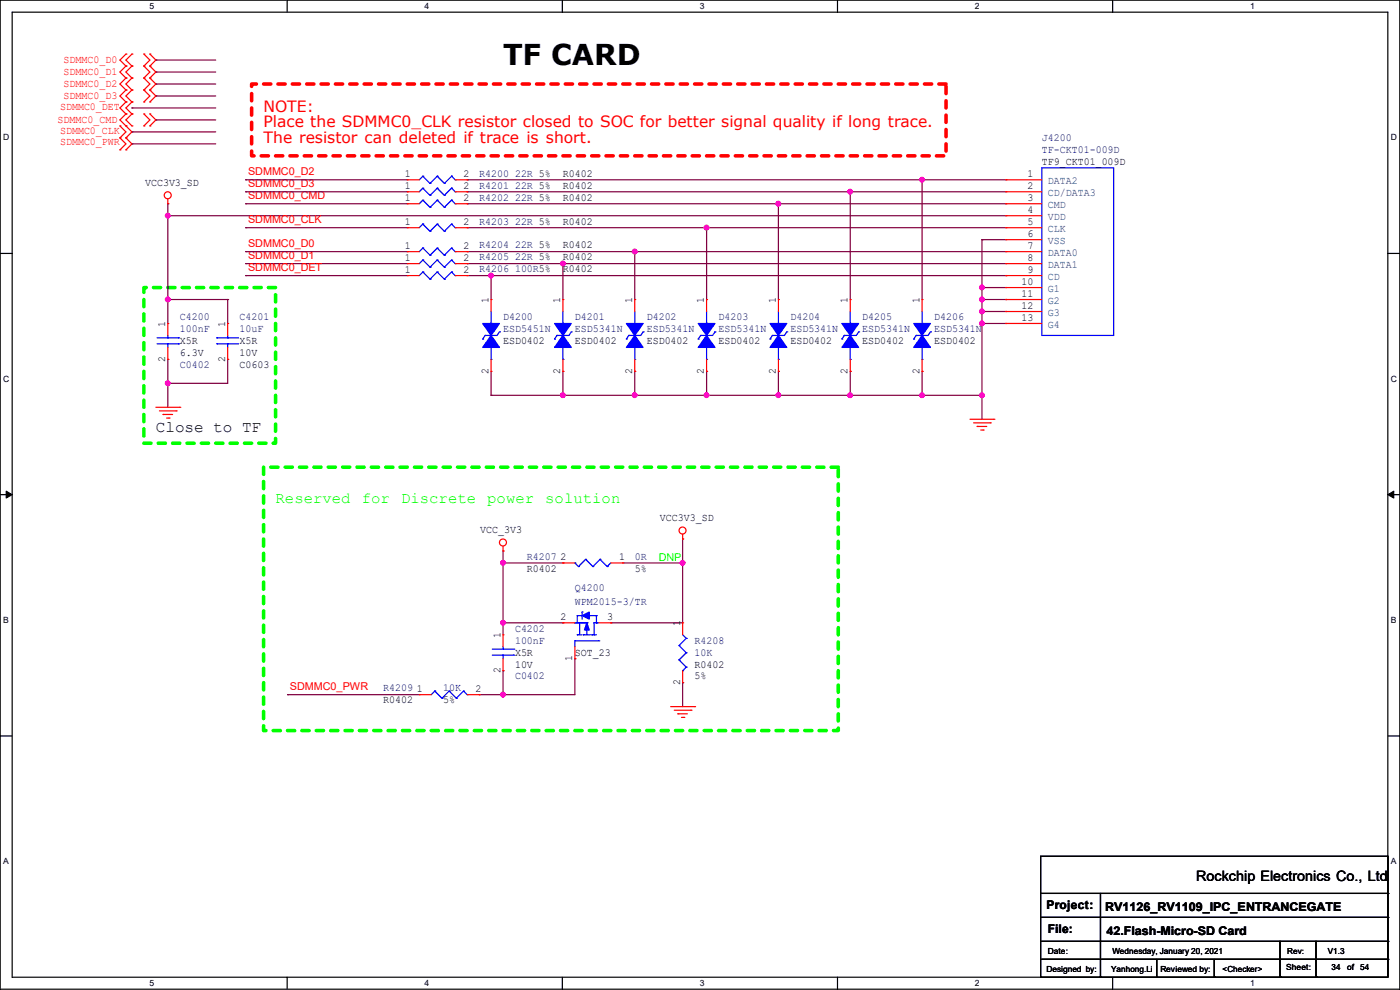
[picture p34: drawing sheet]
<svg xmlns="http://www.w3.org/2000/svg" width="297mm" height="210mm" viewBox="0 0 297 210" stroke-linecap="round" stroke-linejoin="round" font-family="sans-serif">
<defs><g id="words">
<text font-size="6.1" x="106.7" y="13.8">TF CARD</text>
<text font-size="3.4" x="33.1" y="91.6">Close to TF</text>
<g font-size="3.3" fill="#f00">
<text x="55.9" y="23.7">NOTE:</text>
<text x="55.9" y="27">Place the SDMMC0_CLK resistor closed to SOC for better signal quality if long trace.</text>
<text x="55.9" y="30.3">The resistor can deleted if trace is short.</text>
</g>
<g font-size="3.3" fill="#0f0">
<text x="58.5" y="106.8">Reserved</text>
<text x="76.8" y="106.8">for</text>
<text x="85.1" y="106.8">Discrete</text>
<text x="103.4" y="106.8">power</text>
<text x="115.7" y="106.8">solution</text>
</g>
<text font-size="3" x="253.8" y="186.9">Rockchip Electronics Co., Ltd</text>
<g font-size="2.5">
<text x="222" y="192.9">Project:</text>
<text x="222.3" y="198">File:</text>
<text x="234.5" y="193.2">RV1126_RV1109_IPC_ENTRANCEGATE</text>
<text x="234.7" y="198.2">42.Flash-Micro-SD Card</text>
</g>
<g font-size="2.3" fill="#f00">
<text x="13.5" y="13.3">SDMMC0_D0</text>
<text x="13.5" y="15.9">SDMMC0_D1</text>
<text x="12.7" y="23.2">SDMMC0_DET</text>
<text x="13.5" y="18.4">SDMMC0_D2</text>
<text x="13.5" y="21">SDMMC0_D3</text>
<text x="12.2" y="26">SDMMC0_CMD</text>
<text x="12.7" y="28.3">SDMMC0_CLK</text>
<text x="12.7" y="30.9">SDMMC0_PWR</text>
<text x="52.6" y="39.8">SDMMC0_D3</text>
<text x="52.6" y="37.2">SDMMC0_D2</text>
<text x="52.6" y="42.3">SDMMC0_CMD</text>
<text x="52.6" y="47.4">SDMMC0_CLK</text>
<text x="52.6" y="52.5">SDMMC0_D0</text>
<text x="52.6" y="55">SDMMC0_D1</text>
<text x="52.6" y="57.5">SDMMC0_DET</text>
<text x="61.5" y="146.4">SDMMC0_PWR</text>
</g>
<g font-size="2.3" fill="#000080">
<text x="221" y="29.8">J4200</text>
<text x="221" y="32.4">TF-CKT01-009D</text>
<text x="101.6" y="37.5">R4200 22R 5%</text>
<text x="101.6" y="40">R4201 22R 5%</text>
<text x="101.6" y="47.6">R4203 22R 5%</text>
<text x="101.6" y="42.5">R4202 22R 5%</text>
<text x="101.6" y="52.7">R4204 22R 5%</text>
<text x="101.6" y="55.2">R4205 22R 5%</text>
<text x="101.6" y="57.8">R4206 100R5%</text>
<text x="38.1" y="67.9">C4200</text>
<text x="38.1" y="70.5">100nF</text>
<text x="50.8" y="67.9">C4201</text>
<text x="50.8" y="70.5">10uF</text>
<text x="106.7" y="67.9">D4200</text>
<text x="106.7" y="70.5">ESD5451N</text>
<text x="122" y="67.9">D4201</text>
<text x="122" y="70.5">ESD5341N</text>
<text x="137.2" y="67.9">D4202</text>
<text x="137.2" y="70.5">ESD5341N</text>
<text x="152.4" y="67.9">D4203</text>
<text x="152.4" y="70.5">ESD5341N</text>
<text x="167.7" y="67.9">D4204</text>
<text x="167.7" y="70.5">ESD5341N</text>
<text x="182.9" y="67.9">D4205</text>
<text x="182.9" y="70.5">ESD5341N</text>
<text x="198.2" y="67.9">D4206</text>
<text x="198.2" y="70.5">ESD5341N</text>
<text x="38.1" y="78.1">C0402</text>
<text x="111.8" y="118.7">R4207</text>
<text x="134.7" y="118.7">0R</text>
<text x="122" y="125.3">Q4200</text>
<text x="122" y="128.4">WPM2015-3/TR</text>
<text x="109.3" y="134">C4202</text>
<text x="109.3" y="136.5">100nF</text>
<text x="147.4" y="136.5">R4208</text>
<text x="147.4" y="139.1">10K</text>
<text x="81.3" y="146.7">R4209</text>
<text x="94" y="146.7">10K</text>
<text x="109.3" y="144.1">C0402</text>
</g>
<g font-size="2.3">
<text x="221" y="34.9">TF9_CKT01_009D</text>
<text x="30.8" y="39.5">VCC3V3_SD</text>
<text x="85.9" y="37.6">1</text>
<text x="85.9" y="40.1">1</text>
<text x="98.3" y="37.6">2</text>
<text x="98.3" y="40.1">2</text>
<text x="119.4" y="37.5">R0402</text>
<text x="119.4" y="40">R0402</text>
<text x="218" y="40.1">2</text>
<text x="218" y="37.6">1</text>
<text x="85.9" y="47.8">1</text>
<text x="85.9" y="42.7">1</text>
<text x="98.3" y="47.8">2</text>
<text x="98.3" y="42.7">2</text>
<text x="119.4" y="47.6">R0402</text>
<text x="119.4" y="42.5">R0402</text>
<text x="218" y="42.7">3</text>
<text x="218" y="45.2">4</text>
<text x="218" y="47.8">5</text>
<text x="85.9" y="52.8">1</text>
<text x="98.3" y="52.8">2</text>
<text x="119.4" y="52.7">R0402</text>
<text x="218" y="50.3">6</text>
<text x="218" y="52.8">7</text>
<text x="85.9" y="55.4">1</text>
<text x="85.9" y="57.9">1</text>
<text x="98.3" y="55.4">2</text>
<text x="98.3" y="57.9">2</text>
<text x="119.4" y="55.2">R0402</text>
<text x="119.4" y="57.8">R0402</text>
<text x="218" y="55.4">8</text>
<text x="218" y="57.9">9</text>
<text x="103.6" y="64.3" transform="rotate(-90 103.6 64.3)">1</text>
<text x="118.9" y="64.3" transform="rotate(-90 118.9 64.3)">1</text>
<text x="134.1" y="64.3" transform="rotate(-90 134.1 64.3)">1</text>
<text x="149.4" y="64.3" transform="rotate(-90 149.4 64.3)">1</text>
<text x="164.6" y="64.3" transform="rotate(-90 164.6 64.3)">1</text>
<text x="179.8" y="64.3" transform="rotate(-90 179.8 64.3)">1</text>
<text x="195.1" y="64.3" transform="rotate(-90 195.1 64.3)">1</text>
<text x="216.7" y="60.5">10</text>
<text x="216.7" y="63">11</text>
<text x="216.7" y="65.5">12</text>
<text x="35.1" y="69.4" transform="rotate(-90 35.1 69.4)">1</text>
<text x="47.8" y="69.4" transform="rotate(-90 47.8 69.4)">1</text>
<text x="216.7" y="68.1">13</text>
<text x="35.1" y="76.8" transform="rotate(-90 35.1 76.8)">2</text>
<text x="38.1" y="73">X5R</text>
<text x="38.1" y="75.6">6.3V</text>
<text x="47.8" y="76.8" transform="rotate(-90 47.8 76.8)">2</text>
<text x="50.8" y="73">X5R</text>
<text x="50.8" y="75.6">10V</text>
<text x="106.7" y="73">ESD0402</text>
<text x="122" y="73">ESD0402</text>
<text x="137.2" y="73">ESD0402</text>
<text x="152.4" y="73">ESD0402</text>
<text x="167.7" y="73">ESD0402</text>
<text x="182.9" y="73">ESD0402</text>
<text x="198.2" y="73">ESD0402</text>
<text x="50.8" y="78.1">C0603</text>
<text x="103.6" y="79.3" transform="rotate(-90 103.6 79.3)">2</text>
<text x="118.9" y="79.3" transform="rotate(-90 118.9 79.3)">2</text>
<text x="134.1" y="79.3" transform="rotate(-90 134.1 79.3)">2</text>
<text x="149.4" y="79.3" transform="rotate(-90 149.4 79.3)">2</text>
<text x="164.6" y="79.3" transform="rotate(-90 164.6 79.3)">2</text>
<text x="179.8" y="79.3" transform="rotate(-90 179.8 79.3)">2</text>
<text x="195.1" y="79.3" transform="rotate(-90 195.1 79.3)">2</text>
<text x="101.9" y="113.2">VCC_3V3</text>
<text x="140" y="110.6">VCC3V3_SD</text>
<text x="118.9" y="118.9">2</text>
<text x="131.4" y="118.9">1</text>
<text x="111.8" y="121.3">R0402</text>
<text x="134.7" y="121.3">5%</text>
<text x="118.9" y="131.6">2</text>
<text x="128.8" y="131.6">3</text>
<text x="106.2" y="135.4" transform="rotate(-90 106.2 135.4)">1</text>
<text x="144.3" y="132.9" transform="rotate(-90 144.3 132.9)">1</text>
<text x="106.2" y="142.8" transform="rotate(-90 106.2 142.8)">2</text>
<text x="109.3" y="139.1">X5R</text>
<text x="109.3" y="141.6">10V</text>
<text x="121.4" y="140.3" transform="rotate(-90 121.4 140.3)">1</text>
<text x="122" y="139.1">SOT_23</text>
<text x="147.4" y="141.6">R0402</text>
<text x="81.3" y="149.2">R0402</text>
<text x="88.4" y="146.8">1</text>
<text x="94" y="149.2">5%</text>
<text x="100.9" y="146.8">2</text>
<text x="144.3" y="145.3" transform="rotate(-90 144.3 145.3)">2</text>
<text x="147.4" y="144.1">5%</text>
</g>
<g font-size="2.3" fill="#004080">
<text x="222.3" y="41.6">CD/DATA3</text>
<text x="222.3" y="39.1">DATA2</text>
<text x="222.3" y="44.2">CMD</text>
<text x="222.3" y="46.7">VDD</text>
<text x="222.3" y="49.2">CLK</text>
<text x="222.3" y="51.8">VSS</text>
<text x="222.3" y="54.3">DATA0</text>
<text x="222.3" y="56.9">DATA1</text>
<text x="222.3" y="59.4">CD</text>
<text x="222.3" y="61.9">G1</text>
<text x="222.3" y="64.5">G2</text>
<text x="222.3" y="67">G3</text>
<text x="222.3" y="69.6">G4</text>
</g>
<text font-size="2.3" fill="#0f0" x="139.7" y="119">DNP</text>
<g font-size="1.8">
<text x="31.7" y="1.9">5</text>
<text x="90.1" y="1.9">4</text>
<text x="148.5" y="1.9">3</text>
<text x="206.8" y="1.9">2</text>
<text x="265.2" y="1.9">1</text>
<text x=".7" y="29.8">D</text>
<text x="295.1" y="29.8">D</text>
<text x=".7" y="80.9">C</text>
<text x="295.1" y="80.9">C</text>
<text x=".7" y="132.1">B</text>
<text x="295.1" y="132.1">B</text>
<text x=".7" y="183.3">A</text>
<text x="295.1" y="183.3">A</text>
<text x="222.3" y="202.3">Date:</text>
<text x="236" y="202.3">Wednesday, January 20, 2021</text>
<text x="281.7" y="202.3">V1.3</text>
<text x="31.7" y="209.2">5</text>
<text x="90.1" y="209.2">4</text>
<text x="148.5" y="209.2">3</text>
<text x="206.8" y="209.2">2</text>
<text x="222" y="206.1">Designed by:</text>
<text x="235.7" y="206.1">Yanhong.Li</text>
<text x="246.2" y="206.1">Reviewed by:</text>
<text x="259.4" y="206.1">&lt;Checker&gt;</text>
<text x="265.2" y="209.2">1</text>
<text x="272.8" y="205.9">Sheet:</text>
<text x="282.5" y="205.9">34</text>
<text x="285.8" y="205.9">of</text>
<text x="288.6" y="205.9">54</text>
</g>
<text font-size="1.7" x="273.1" y="202.3">Rev:</text>
</g></defs>
<path d="M0 0h297v209.8h-297zM2.6 2.6h291.8v204.7h-291.8z" fill="none" stroke="#000" stroke-width=".25"/>
<g fill="#fff">
<path d="M31.7 .3h1v2h-1z"/>
<path d="M31.7 207.6h1v1.9h-1z"/>
</g>
<path d="M60.9 0v2.6M60.9 207.3v2.5" fill="none" stroke="#000" stroke-width=".25"/>
<g fill="#fff">
<path d="M90.1 .3h1v2h-1z"/>
<path d="M90.1 207.6h1v1.9h-1z"/>
</g>
<path d="M119.3 0v2.6M119.3 207.3v2.5" fill="none" stroke="#000" stroke-width=".25"/>
<g fill="#fff">
<path d="M148.5 .3h.9v2h-.9z"/>
<path d="M148.5 207.6h.9v1.9h-.9z"/>
</g>
<path d="M177.7 0v2.6M177.7 207.3v2.5" fill="none" stroke="#000" stroke-width=".25"/>
<g fill="#fff">
<path d="M206.8 .3h1v2h-1z"/>
<path d="M206.8 207.6h1v1.9h-1z"/>
</g>
<path d="M236.1 0v2.6M236.1 207.3v2.5" fill="none" stroke="#000" stroke-width=".25"/>
<g fill="#fff">
<path d="M265.2 .3h1v2h-1z"/>
<path d="M265.2 207.6h1v1.9h-1z"/>
<path d="M.7 28.2h1.2v1.9h-1.2z"/>
<path d="M295.1 28.2h1.2v1.9h-1.2z"/>
<path d="M.7 79.3h1.2v2h-1.2z"/>
<path d="M295.1 79.3h1.2v2h-1.2z"/>
</g>
<path d="M0 53.8h2.6M294.4 53.8h2.6" fill="none" stroke="#000" stroke-width=".25"/>
<g fill="#fff">
<path d="M.7 130.5h1.2v2h-1.2z"/>
<path d="M295.1 130.5h1.1v2h-1.1z"/>
</g>
<path d="M0 104.9h2.6M294.4 104.9h2.6" fill="none" stroke="#000" stroke-width=".25"/>
<path d="M1.3 104.2l1.3 .7-1.3 .8zM294.4 104.9l1.3-.7v1.5z" fill="#000" stroke="#000" stroke-width=".21"/>
<g fill="#fff">
<path d="M.7 181.7h1.2v2h-1.2z"/>
<path d="M295.1 181.7h1.1v2h-1.1z"/>
</g>
<g fill="none" stroke="#000" stroke-width=".25">
<path d="M0 156.1h2.6M294.4 156.1h2.6M220.8 181.7h73.6v25.6h-73.6zM220.8 189.5h73.6M220.8 194.6h73.6M220.8 199.7h73.6M233.5 189.5v17.8M271.6 199.7v7.6M279.2 199.7v7.6M294.4 189.5h.1M294.4 194.6h.1M294.4 199.7h.1"/>
<path d="M220.8 203.5h73.6M233.5 207.3h.1M245.4 207.3h.1M245.4 203.5v3.8M257.6 207.3h.1M257.6 203.5v3.8M271.6 207.3h.1M279.2 207.3h.1M294.4 203.5h.1"/>
</g>
<path d="M30.5 61h28v33h-28zM55.9 99.1h121.9v55.9h-121.9z" fill="none" stroke="#0f0" stroke-width=".76" stroke-dasharray="1.5 1.5"/>
<path d="M53.4 17.8h147.3v15.3h-147.3z" fill="none" stroke="#f00" stroke-width=".76" stroke-dasharray="1.5 1.5"/>
<g fill="none" stroke="#800040" stroke-width=".25">
<path d="M33.1 17.8h.1M33.1 12.7h.1M33.1 15.3h.1M33.1 17.8h12.7M33.1 12.7h12.7M33.1 15.3h12.7M28 22.9h.1M28 28h.1M28 30.5h.1M28 22.9h17.8M28 28h17.8M28 30.5h17.8"/>
<path d="M33.1 25.4h.1M33.1 20.4h.1M33.1 25.4h12.7M33.1 20.4h12.7M52.1 38.1h.1M52.1 38.1h34.3M99.1 38.1h.1M99.1 38.1h114.3M195.6 38.1h.1M195.6 38.1v25.4M35.6 45.8h.1M35.6 43.2h.1"/>
<path d="M35.6 45.8h177.8M35.6 43.2v25.4M52.1 43.2h.1M52.1 48.3h.1M52.1 55.9h.1M52.1 58.5h.1M52.1 40.7h.1M52.1 53.4h.1M52.1 43.2h34.3M52.1 48.3h34.3M52.1 55.9h34.3M52.1 40.7h34.3"/>
<path d="M52.1 53.4h34.3M52.1 58.5h34.3M99.1 40.7h.1M99.1 43.2h.1M99.1 48.3h.1M99.1 53.4h.1M99.1 55.9h.1M99.1 43.2h114.3M99.1 48.3h114.3M99.1 55.9h114.3M99.1 40.7h114.3M99.1 53.4h114.3"/>
<path d="M99.1 58.5h114.3M104.2 58.5h.1M104.2 58.5v5M119.4 55.9h.1M119.4 55.9v7.6M134.7 53.4h.1M134.7 53.4v10.1M149.9 48.3h.1M149.9 48.3v15.2M165.1 43.2h.1M165.1 43.2v20.3M180.4 40.7h.1"/>
<path d="M180.4 40.7v22.8M208.3 50.8h.1M208.3 50.8v38.1M208.3 50.8h5.1M213.4 58.5h.1M35.6 63.5h.1M35.6 76.2h.1M35.6 76.2v10.2M35.6 63.5h12.7M48.3 63.5h.1M48.3 76.2h.1M48.3 76.2v5.1h-12.7"/>
<path d="M48.3 63.5v5.1M104.2 78.8v5.1M119.4 78.8h.1M119.4 78.8v5.1M134.7 78.8h.1M134.7 78.8v5.1M149.9 78.8h.1M149.9 78.8v5.1M165.1 78.8h.1M165.1 78.8v5.1M180.4 78.8h.1M180.4 78.8v5.1"/>
<path d="M195.6 78.8h.1M195.6 78.8v5.1M208.3 68.6h.1M208.3 63.5h.1M208.3 66.1h.1M208.3 61h.1M208.3 66.1h5.1M208.3 68.6h5.1M208.3 63.5h5.1M208.3 61h5.1M213.4 63.5h.1M35.6 81.3h.1"/>
<path d="M104.2 83.9h.1M104.2 83.9h104.1M119.4 83.9h.1M134.7 83.9h.1M149.9 83.9h.1M165.1 83.9h.1M180.4 83.9h.1M195.6 83.9h.1M208.3 83.9h.1M106.7 119.4h.1M106.7 116.9h.1M106.7 116.9v17.8"/>
<path d="M106.7 119.4h12.7M119.4 119.4h.1M132.1 119.4h12.7M144.8 119.4h.1M144.8 114.3h.1M144.8 114.3v17.8h-15.2M106.7 132.1h.1M106.7 132.1h12.7M119.4 132.1h.1M122 139.7h.1M122 139.7v7.7h-20.4M129.6 132.1h.1"/>
<path d="M61 147.4h.1M61 147.4h27.9M101.6 147.4h.1M106.7 147.4h.1M106.7 142.3h.1M106.7 142.3v5.1M144.8 144.8h.1M144.8 144.8v5.1"/>
</g>
<g fill="#f0f" stroke="#f0f" stroke-width=".25">
<circle cx="35.6" cy="45.7" r=".49"/>
<circle cx="35.6" cy="63.5" r=".49"/>
<circle cx="165.1" cy="83.8" r=".49"/>
<circle cx="149.9" cy="83.8" r=".49"/>
<circle cx="180.4" cy="40.7" r=".49"/>
<circle cx="195.6" cy="83.8" r=".49"/>
<circle cx="180.4" cy="83.8" r=".49"/>
<circle cx="165.1" cy="43.2" r=".49"/>
<circle cx="119.4" cy="55.9" r=".49"/>
<circle cx="134.6" cy="83.8" r=".49"/>
<circle cx="208.3" cy="83.8" r=".49"/>
<circle cx="208.3" cy="68.6" r=".49"/>
<circle cx="208.3" cy="66.1" r=".49"/>
<circle cx="208.3" cy="61" r=".49"/>
<circle cx="208.3" cy="63.5" r=".49"/>
<circle cx="134.6" cy="53.4" r=".49"/>
<circle cx="149.9" cy="48.3" r=".49"/>
<circle cx="35.6" cy="81.3" r=".49"/>
<circle cx="195.6" cy="38.1" r=".49"/>
<circle cx="104.2" cy="58.4" r=".49"/>
<circle cx="119.4" cy="83.8" r=".49"/>
<circle cx="106.7" cy="147.3" r=".49"/>
<circle cx="106.7" cy="132.1" r=".49"/>
<circle cx="106.7" cy="119.4" r=".49"/>
<circle cx="144.8" cy="119.4" r=".49"/>
</g>
<g fill="none" stroke="#f00" stroke-width=".25">
<path d="M26.7 14h.1M26.7 11.5h.1M26.7 16.6h.1M26.7 19.1h.1M26.7 19.1l-1.3 1.3 1.3 1.2M26.7 11.5l-1.3 1.2 1.3 1.3M26.7 14l-1.3 1.3 1.3 1.3M26.7 16.6l-1.3 1.2 1.3 1.3M28 14h.1M28 11.5h.1M28 16.6h.1M28 19.1h.1"/>
<path d="M28 16.6l-1.3 1.2 1.3 1.3M28 11.5l-1.3 1.2 1.3 1.3M28 19.1l-1.3 1.3 1.3 1.2M28 14l-1.3 1.3 1.3 1.3M30.5 14h.1M30.5 11.5h.1M30.5 16.6h.1M30.5 19.1h.1M30.5 11.5l1.3 1.2-1.3 1.3M30.5 16.6l1.3 1.2-1.3 1.3M30.5 14l1.3 1.3-1.3 1.3M30.5 19.1l1.3 1.3-1.3 1.2"/>
<path d="M31.8 11.5h.1M31.8 14h.1M31.8 16.6h.1M31.8 19.1h.1M31.8 14l1.3 1.3-1.3 1.3M31.8 11.5l1.3 1.2-1.3 1.3M31.8 16.6l1.3 1.2-1.3 1.3M31.8 19.1l1.3 1.3-1.3 1.2M25.4 29.3h.1M25.4 26.7h.1M25.4 31.8h.1M25.4 29.3l1.3 1.2-1.3 1.3"/>
<path d="M25.4 26.7l1.3 1.3-1.3 1.3M26.7 24.2h.1M26.7 21.6h.1M26.7 26.7h.1M26.7 29.3h.1M26.7 31.8h.1M26.7 21.6l-1.3 1.3 1.3 1.3M26.7 24.2l-1.3 1.2 2.6 2.6-1.3 1.3M26.7 29.3l1.3 1.2-1.3 1.3M28 24.2h.1M28 21.6h.1M28 26.7h.1"/>
<path d="M28 21.6l-1.3 1.3 1.3 1.3M28 24.2l-1.3 1.2 1.3 1.3M30.5 21.6h.1M30.5 26.7h.1M30.5 24.2h.1M30.5 24.2l1.3 1.2-1.3 1.3M31.8 21.6h.1M31.8 24.2h.1M31.8 26.7h.1M31.8 24.2l1.3 1.2-1.3 1.3M86.4 38.1h.1M86.4 38.1h2.5"/>
<path d="M96.6 38.1h2.5M99.1 38.1h.1M213.4 38.1h.1M213.4 38.1h7.6M35.6 43.2h.1M35.6 42.2v1M86.4 53.4h.1M86.4 55.9h.1M86.4 58.5h.1M86.4 48.3h.1M86.4 40.7h.1M86.4 43.2h.1"/>
<path d="M86.4 53.4h2.5M86.4 55.9h2.5M86.4 58.5h2.5M86.4 40.7h2.5M86.4 43.2h2.5M86.4 48.3h2.5M96.6 53.4h2.5M96.6 55.9h2.5M96.6 58.5h2.5M96.6 40.7h2.5M96.6 43.2h2.5M96.6 48.3h2.5"/>
<path d="M99.1 53.4h.1M99.1 55.9h.1M99.1 58.5h.1M99.1 48.3h.1M99.1 40.7h.1M99.1 43.2h.1M213.4 40.7h.1M213.4 43.2h.1M213.4 45.8h.1M213.4 48.3h.1M213.4 50.8h.1M213.4 53.4h.1"/>
<path d="M213.4 55.9h.1M213.4 58.5h.1M213.4 53.4h7.6M213.4 55.9h7.6M213.4 58.5h7.6M213.4 40.7h7.6M213.4 43.2h7.6M213.4 45.8h7.6M213.4 48.3h7.6M213.4 50.8h7.6M35.6 68.6h.1M35.6 76.2h.1"/>
<path d="M35.6 68.6v2.6M35.6 73.7v2.5M48.3 68.6h.1M48.3 76.2h.1M48.3 68.6v2.6M48.3 73.7v2.5M104.2 63.5h.1M104.2 78.8h.1M104.2 63.5v2.6M104.2 76.2v2.6M119.4 63.5h.1M119.4 78.8h.1"/>
<path d="M119.4 63.5v2.6M119.4 76.2v2.6M134.7 63.5h.1M134.7 78.8h.1M134.7 63.5v2.6M134.7 76.2v2.6M149.9 63.5h.1M149.9 78.8h.1M149.9 63.5v2.6M149.9 76.2v2.6M165.1 63.5h.1M165.1 78.8h.1"/>
<path d="M165.1 63.5v2.6M165.1 76.2v2.6M180.4 63.5h.1M180.4 78.8h.1M180.4 63.5v2.6M180.4 76.2v2.6M195.6 63.5h.1M195.6 78.8h.1M195.6 63.5v2.6M195.6 76.2v2.6M213.4 61h.1M213.4 63.5h.1"/>
<path d="M213.4 66.1h.1M213.4 68.6h.1M213.4 61h7.6M213.4 63.5h7.6M213.4 66.1h7.6M213.4 68.6h7.6M33.1 86.4h5M33.8 87.2h3.6M34.6 87.9h.1M34.6 87.9h2M35.3 88.7h.6M35.9 88.7h.1"/>
<path d="M37.4 87.2h.1M38.1 86.4h.1M205.8 88.9h5.1M206.5 89.7h3.6M207.3 90.5h.1M207.3 90.5h2M208.1 91.2h.5M208.6 91.2h.1M210.1 89.7h.1M210.9 88.9h.1M106.7 116.9h.1M106.7 115.9v1"/>
<path d="M119.4 119.4h.1M119.4 119.4h2.6M129.6 119.4h2.5M132.1 119.4h.1M144.8 114.3h.1M144.8 113.3v1M106.7 134.7h.1M106.7 134.7v2.5M106.7 139.7v2.6M119.4 132.1h.1M119.4 132.1h2.6M122 139.7h.1"/>
<path d="M122 137.2v2.5M127 132.1h2.6M129.6 132.1h.1M144.8 132.1h.1M144.8 132.1v2.6M88.9 147.4h.1M88.9 147.4h2.6M99.1 147.4h2.5M101.6 147.4h.1M106.7 142.3h.1M142.3 149.9h5.1M143 150.7h3.6"/>
<path d="M143.8 151.4h.1M143.8 151.4h2M144.6 152.2h.5M144.8 144.8h.1M144.8 142.3v2.5M145.1 152.2h.1M146.6 150.7h.1M147.4 149.9h.1"/>
<circle cx="35.6" cy="41.4" r=".74"/>
<circle cx="106.7" cy="115.1" r=".74"/>
<circle cx="144.8" cy="112.5" r=".74"/>
</g>
<g fill="none" stroke="#00f" stroke-width=".25">
<path d="M89.7 37.4h.1M89.7 39.9h.1M89.7 37.4l-.8 .7M89.7 37.4l1.5 1.5M89.7 39.9l-.8 .8M89.7 39.9l1.5 1.5M91.2 38.9h.1M92.8 37.4h.1M92.8 39.9h.1M92.8 37.4l-1.6 1.5M92.8 37.4l1.5 1.5M92.8 39.9l-1.6 1.5"/>
<path d="M92.8 39.9l1.5 1.5M94.3 38.9h.1M95.8 37.4h.1M95.8 39.9h.1M95.8 37.4l-1.5 1.5M95.8 37.4l.8 .7M95.8 39.9l-1.5 1.5M95.8 39.9l.8 .8M96.6 38.1h.1M221 35.6h15.3v35.6h-15.3zM89.7 52.6h.1M89.7 55.2h.1"/>
<path d="M89.7 57.7h.1M89.7 47.5h.1M89.7 42.5h.1M89.7 52.6l-.8 .8M89.7 52.6l1.5 1.5M89.7 55.2l-.8 .7M89.7 55.2l1.5 1.5M89.7 57.7l-.8 .8M89.7 57.7l1.5 1.5M89.7 47.5l-.8 .8M89.7 47.5l1.5 1.6M89.7 42.5l-.8 .7"/>
<path d="M89.7 42.5l1.5 1.5M91.2 54.1h.1M91.2 56.7h.1M91.2 59.2h.1M91.2 49.1h.1M91.2 41.4h.1M91.2 44h.1M92.8 52.6h.1M92.8 55.2h.1M92.8 57.7h.1M92.8 47.5h.1M92.8 42.5h.1"/>
<path d="M92.8 52.6l-1.6 1.5M92.8 52.6l1.5 1.5M92.8 55.2l-1.6 1.5M92.8 55.2l1.5 1.5M92.8 57.7l-1.6 1.5M92.8 57.7l1.5 1.5M92.8 47.5l-1.6 1.6M92.8 47.5l1.5 1.6M92.8 42.5l-1.6 1.5M92.8 42.5l1.5 1.5M94.3 54.1h.1M94.3 56.7h.1"/>
<path d="M94.3 59.2h.1M94.3 49.1h.1M94.3 41.4h.1M94.3 44h.1M95.8 52.6h.1M95.8 55.2h.1M95.8 57.7h.1M95.8 47.5h.1M95.8 42.5h.1M95.8 52.6l-1.5 1.5M95.8 52.6l.8 .8M95.8 55.2l-1.5 1.5"/>
<path d="M95.8 55.2l.8 .7M95.8 57.7l-1.5 1.5M95.8 57.7l.8 .8M95.8 47.5l-1.5 1.6M95.8 47.5l.8 .8M95.8 42.5l-1.5 1.5M95.8 42.5l.8 .7M96.6 53.4h.1M96.6 55.9h.1M96.6 58.5h.1M96.6 48.3h.1M96.6 40.7h.1"/>
<path d="M96.6 43.2h.1M33.3 72.9h4.6M33.3 71.7h4.6M35.6 71.7h.1M35.6 72.9h.1M35.6 71.2v.5M35.6 72.9v.8M37.9 72.9h.1M37.9 71.7h.1M46 72.9h.1M46 71.7h.1M46 72.9h4.6"/>
<path d="M46 71.7h4.6M48.3 71.7h.1M48.3 72.9h.1M48.3 71.2v.5M48.3 72.9v.8M102.4 71.9h.1M102.9 71.2h.1M102.9 71.2l-.5 .7M104.2 68.6h.1M104.2 76.2h.1M104.2 66.1v2.5M104.2 73.7v2.5"/>
<path d="M106 70.4h.1M106 70.4l-.5 .8h-2.6M117.6 71.9h.1M118.2 71.2h.1M118.2 71.2l-.6 .7M119.4 68.6h.1M119.4 76.2h.1M119.4 66.1v2.5M119.4 73.7v2.5M121.2 70.4h.1M121.2 70.4l-.5 .8h-2.5M132.9 71.9h.1"/>
<path d="M133.4 71.2h.1M133.4 71.2l-.5 .7M134.7 68.6h.1M134.7 76.2h.1M134.7 66.1v2.5M134.7 73.7v2.5M136.4 70.4h.1M136.4 70.4l-.5 .8h-2.5M148.1 71.9h.1M148.6 71.2h.1M148.6 71.2l-.5 .7M149.9 68.6h.1"/>
<path d="M149.9 76.2h.1M149.9 66.1v2.5M149.9 73.7v2.5M151.7 70.4h.1M151.7 70.4l-.5 .8h-2.6M163.4 71.9h.1M163.9 71.2h.1M163.9 71.2l-.5 .7M165.1 68.6h.1M165.1 76.2h.1M165.1 66.1v2.5M165.1 73.7v2.5"/>
<path d="M166.9 70.4h.1M166.9 70.4l-.5 .8h-2.5M178.6 71.9h.1M179.1 71.2h.1M179.1 71.2l-.5 .7M180.4 68.6h.1M180.4 76.2h.1M180.4 66.1v2.5M180.4 73.7v2.5M182.2 70.4h.1M182.2 70.4l-.5 .8h-2.6M193.8 71.9h.1"/>
<path d="M194.4 71.2h.1M194.4 71.2l-.6 .7M195.6 68.6h.1M195.6 76.2h.1M195.6 66.1v2.5M195.6 73.7v2.5M197.4 70.4h.1M197.4 70.4l-.5 .8h-2.5M122 119.4h.1M122 119.4l.7 .8M124.2 118.7h.1M124.2 118.7l1.6 1.5"/>
<path d="M124.2 118.7l-1.5 1.5M127.3 118.7h.1M127.3 118.7l1.5 1.5M127.3 118.7l-1.5 1.5M129.6 119.4l-.8 .8M104.4 139h4.6M104.4 137.7h4.6M106.7 137.7h.1M106.7 139h.1M106.7 137.2v.5M106.7 139v.7M109 139h.1"/>
<path d="M109 137.7h.1M122 132.1h.1M122 135.9h.1M122 132.1h2.5M122 135.9v1.3M122 135.9h5M122.5 130.6h.1M122.5 132.1h.1M122.5 134.7h.1M122.5 134.7h1M122.5 130.6h1M122.5 130.6v1.5"/>
<path d="M122.7 120.2h.1M123 132.1h.1M123 132.1v2.6M123.5 129.8h.1M123.5 129.8v1.6M123.7 134.7h.1M123.7 134.7h1.6M124.5 132.1h.1M124.5 132.1v2.6M125 130.6h.1M125 130.6h1.5M125.5 134.7h.1"/>
<path d="M125.5 134.7h1M125.8 120.2h.1M126 134.7h.1M126 132.1h.1M126 132.1h1M126 132.1v2.6M126.5 132.1h.1M126.5 130.6h.1M126.5 130.6v1.5M127 135.9h.1M128.8 120.2h.1M144.1 136.9h.1"/>
<path d="M144.1 140h.1M144.1 136.9l1.5 1.6M144.1 140l1.5 1.5M144.8 134.7l.8 .7M145.6 135.4h.1M145.6 138.5h.1M145.6 135.4l-1.5 1.5M145.6 138.5l-1.5 1.5M92.2 146.6h.1M92.2 146.6l-.7 .8M92.2 146.6l1.6 1.5M93.8 148.1h.1"/>
<path d="M95.3 146.6h.1M95.3 146.6l-1.5 1.5M95.3 146.6l1.5 1.5M96.8 148.1h.1M98.3 146.6h.1M98.3 146.6l-1.5 1.5M98.3 146.6l.8 .8M99.1 147.4h.1M144.8 142.3h.1M145.6 141.5h.1M145.6 141.5l-.8 .8"/>
</g>
<g fill="#00f" stroke="#00f" stroke-width=".25">
<path d="M124.5 132.1l.5 1.5h-1z"/>
<path d="M123.5 130.6l1.5-.8v1.6z"/>
<path d="M163.4 68.6h3.5l-1.8 2.6z" fill-rule="evenodd"/>
<path d="M165.1 71.2l1.8 2.5h-3.5z" fill-rule="evenodd"/>
<path d="M193.8 68.6h3.6l-1.8 2.6z" fill-rule="evenodd"/>
<path d="M195.6 71.2l1.8 2.5h-3.6z" fill-rule="evenodd"/>
<path d="M117.6 68.6h3.6l-1.8 2.6z" fill-rule="evenodd"/>
<path d="M119.4 71.2l1.8 2.5h-3.6z" fill-rule="evenodd"/>
<path d="M148.1 68.6h3.6l-1.8 2.6z" fill-rule="evenodd"/>
<path d="M149.9 71.2l1.8 2.5h-3.6z" fill-rule="evenodd"/>
<path d="M178.6 68.6h3.6l-1.8 2.6z" fill-rule="evenodd"/>
<path d="M180.4 71.2l1.8 2.5h-3.6z" fill-rule="evenodd"/>
<path d="M132.9 68.6h3.5l-1.7 2.6z" fill-rule="evenodd"/>
<path d="M134.7 71.2l1.7 2.5h-3.5z" fill-rule="evenodd"/>
<path d="M102.4 68.6h3.6l-1.8 2.6z" fill-rule="evenodd"/>
<path d="M104.2 71.2l1.8 2.5h-3.6z" fill-rule="evenodd"/>
</g>
<use href="#words"/>
</svg>
